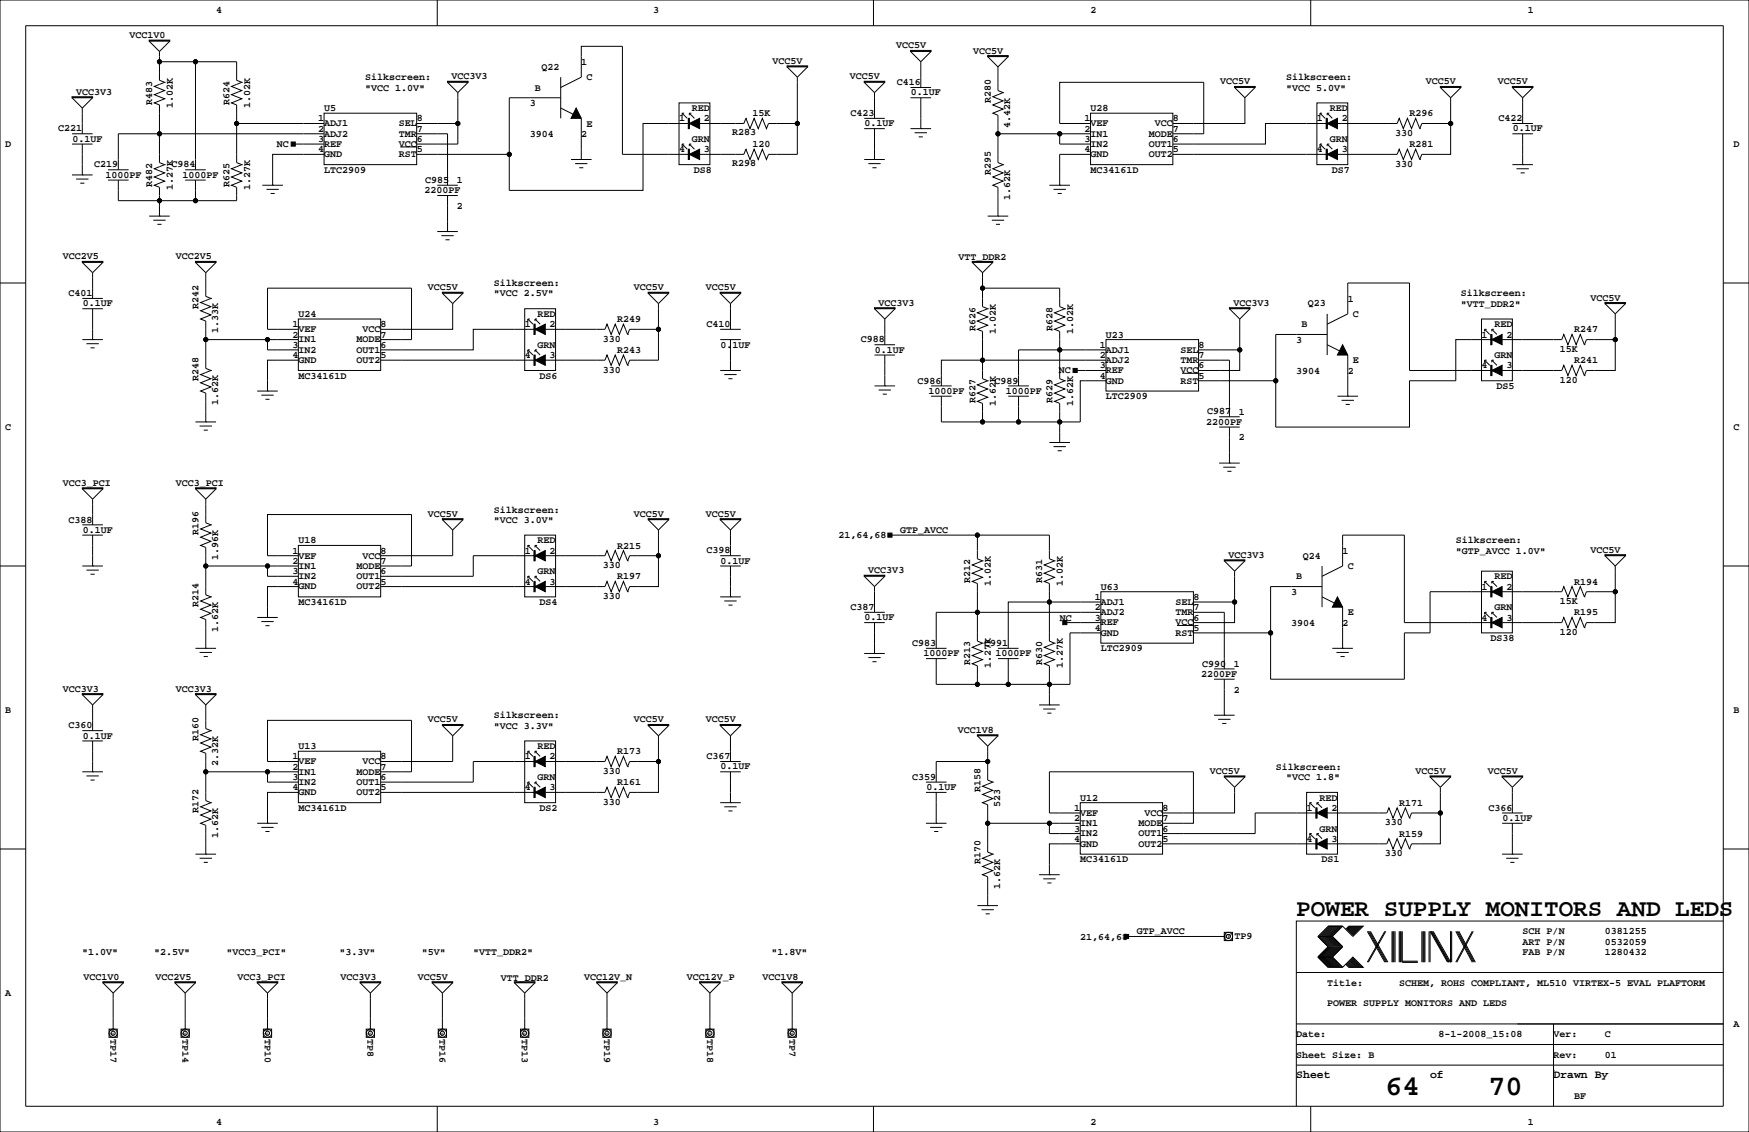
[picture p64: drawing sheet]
<svg xmlns="http://www.w3.org/2000/svg" width="432mm" height="279mm" viewBox="0 0 432 279" stroke-linecap="round" stroke-linejoin="round" font-family="sans-serif">
<defs><g id="words">
<g font-size="7.1">
<text x="342.1" y="270.3">64</text>
<text x="367.5" y="270.3">70</text>
</g>
<text font-size="6" x="320" y="226.1">POWER SUPPLY MONITORS AND LEDS</text>
<g font-size="2.8">
<text x="320" y="266.1">Sheet</text>
<text x="353.1" y="266.1">of</text>
<text x="383.5" y="266.1">Drawn By</text>
</g>
<g font-size="2.5">
<text x="53.3" y="3.3">4</text>
<text x="161.3" y="3.3">3</text>
<text x="269.2" y="3.3">2</text>
<text x="377.2" y="3.3">1</text>
<text x="32" y="9.4">VCC1V0</text>
<text x="221.2" y="11.9">VCC5V</text>
<text x="133.7" y="17.2">Q22</text>
<text x="143.5" y="16">1</text>
<text x="190.8" y="15.8">VCC5V</text>
<text x="240.3" y="13.2">VCC5V</text>
<text x="18.8" y="23.4">VCC3V3</text>
<text x="90.2" y="19.8">Silkscreen:</text>
<text x="90.2" y="22.4">&quot;VCC 1.0V&quot;</text>
<text x="111.5" y="19.6">VCC3V3</text>
<text x="132.1" y="22.4">B</text>
<text x="144.8" y="19.8">C</text>
<text x="209.8" y="19.6">VCC5V</text>
<text x="221.4" y="21">C416</text>
<text x="224.9" y="23.6">0.1UF</text>
<text x="301.2" y="20.8">VCC5V</text>
<text x="317.5" y="19.8">Silkscreen:</text>
<text x="317.5" y="22.4">&quot;VCC 5.0V&quot;</text>
<text x="352" y="20.8">VCC5V</text>
<text x="369.8" y="20.8">VCC5V</text>
<text x="37.6" y="25.8" transform="rotate(-90 37.6 25.8)">R483</text>
<text x="42.7" y="26.6" transform="rotate(-90 42.7 26.6)">1.02K</text>
<text x="56.6" y="25.8" transform="rotate(-90 56.6 25.8)">R624</text>
<text x="61.7" y="26.6" transform="rotate(-90 61.7 26.6)">1.02K</text>
<text x="78.5" y="30">1</text>
<text x="80" y="27.4">U5</text>
<text x="102.9" y="30">8</text>
<text x="130.8" y="26.2">3</text>
<text x="167.6" y="30">1</text>
<text x="170.8" y="27.4">RED</text>
<text x="173.8" y="30">2</text>
<text x="185.8" y="28.5">15K</text>
<text x="210" y="28.6">C423</text>
<text x="244.6" y="25.4" transform="rotate(-90 244.6 25.4)">R280</text>
<text x="267.8" y="30">1</text>
<text x="269.2" y="27.4">U28</text>
<text x="289.6" y="30">8</text>
<text x="325.1" y="30">1</text>
<text x="328.3" y="27.4">RED</text>
<text x="331.3" y="30">2</text>
<text x="348" y="28.7">R296</text>
<text x="370" y="29.9">C422</text>
<text x="14.4" y="32.4">C221</text>
<text x="17.9" y="35">0.1UF</text>
<text x="78.5" y="32.5">2</text>
<text x="78.5" y="35.1">3</text>
<text x="80" y="33.7">ADJ2</text>
<text x="80" y="31.2">ADJ1</text>
<text x="98.4" y="31.2">SEL</text>
<text x="98.4" y="33.7">TMR</text>
<text x="102.9" y="35.1">6</text>
<text x="102.9" y="32.5">7</text>
<text x="130.8" y="33.8">3904</text>
<text x="143.5" y="33.8">2</text>
<text x="144.8" y="31.2">E</text>
<text x="170.8" y="35.1">GRN</text>
<text x="180.8" y="33.4">R283</text>
<text x="213.5" y="31.2">0.1UF</text>
<text x="249.4" y="31.5" transform="rotate(-90 249.4 31.5)">4.42K</text>
<text x="267.8" y="35.1">3</text>
<text x="267.8" y="32.5">2</text>
<text x="269.2" y="33.7">IN1</text>
<text x="269.2" y="31.2">VEF</text>
<text x="283.6" y="33.7">MODE</text>
<text x="285.1" y="31.2">VCC</text>
<text x="289.6" y="32.5">7</text>
<text x="289.6" y="35.1">6</text>
<text x="328.3" y="35.1">GRN</text>
<text x="344.4" y="33.5">330</text>
<text x="373.5" y="32.4">0.1UF</text>
<text x="1.3" y="36.3">D</text>
<text x="23.3" y="41.3">C219</text>
<text x="42.3" y="41.3">C984</text>
<text x="68.4" y="36.3">NC</text>
<text x="78.5" y="37.6">4</text>
<text x="80" y="38.8">GND</text>
<text x="80" y="36.3">REF</text>
<text x="98.4" y="38.8">RST</text>
<text x="98.4" y="36.3">VCC</text>
<text x="102.9" y="37.6">5</text>
<text x="167.6" y="37.6">4</text>
<text x="173.8" y="37.6">3</text>
<text x="180.8" y="41">R298</text>
<text x="185.8" y="36.2">120</text>
<text x="267.8" y="37.6">4</text>
<text x="269.2" y="38.8">GND</text>
<text x="269.2" y="36.3">IN2</text>
<text x="283.6" y="36.3">OUT1</text>
<text x="283.6" y="38.8">OUT2</text>
<text x="289.6" y="37.6">5</text>
<text x="325.1" y="37.6">4</text>
<text x="331.3" y="37.6">3</text>
<text x="344.4" y="41.2">330</text>
<text x="348" y="36.3">R281</text>
<text x="428" y="36.3">D</text>
<text x="26" y="43.9">1000PF</text>
<text x="37.6" y="46.1" transform="rotate(-90 37.6 46.1)">R482</text>
<text x="42.7" y="46.9" transform="rotate(-90 42.7 46.9)">1.27K</text>
<text x="45.1" y="43.9">1000PF</text>
<text x="56.6" y="46.1" transform="rotate(-90 56.6 46.1)">R625</text>
<text x="61.7" y="46.9" transform="rotate(-90 61.7 46.9)">1.27K</text>
<text x="80" y="42.7">LTC2909</text>
<text x="104.8" y="47.7">2200PF</text>
<text x="105" y="45.1">C985</text>
<text x="112.8" y="45.2">1</text>
<text x="171.3" y="42.7">DS8</text>
<text x="244.6" y="43.2" transform="rotate(-90 244.6 43.2)">R295</text>
<text x="269.2" y="42.7">MC34161D</text>
<text x="328.8" y="42.7">DS7</text>
<text x="112.8" y="51.6">2</text>
<text x="249.4" y="49.3" transform="rotate(-90 249.4 49.3)">1.62K</text>
<text x="15.5" y="64">VCC2V5</text>
<text x="43.4" y="64">VCC2V5</text>
<text x="236.6" y="64.3">VTT_DDR2</text>
<text x="105.7" y="71.6">VCC5V</text>
<text x="121.9" y="70.6">Silkscreen:</text>
<text x="156.5" y="71.6">VCC5V</text>
<text x="174.2" y="71.6">VCC5V</text>
<text x="16.9" y="73.1">C401</text>
<text x="20.4" y="75.6">0.1UF</text>
<text x="49" y="76.2" transform="rotate(-90 49 76.2)">R242</text>
<text x="121.9" y="73.2">&quot;VCC 2.5V&quot;</text>
<text x="216.9" y="75.4">VCC3V3</text>
<text x="304.5" y="75.4">VCC3V3</text>
<text x="322.9" y="75.6">Q23</text>
<text x="332.7" y="74.4">1</text>
<text x="360.7" y="75.7">&quot;VTT_DDR2&quot;</text>
<text x="360.7" y="73.2">Silkscreen:</text>
<text x="392.7" y="74.2">VCC5V</text>
<text x="53.9" y="82.3" transform="rotate(-90 53.9 82.3)">1.33K</text>
<text x="72.2" y="80.8">1</text>
<text x="72.2" y="83.3">2</text>
<text x="73.7" y="78.2">U24</text>
<text x="73.7" y="82">VEF</text>
<text x="89.5" y="82">VCC</text>
<text x="94" y="80.8">8</text>
<text x="94" y="83.3">7</text>
<text x="129.5" y="80.8">1</text>
<text x="132.7" y="78.2">RED</text>
<text x="135.7" y="80.8">2</text>
<text x="152.4" y="79.5">R249</text>
<text x="174.4" y="80.7">C410</text>
<text x="240.8" y="81.7" transform="rotate(-90 240.8 81.7)">R626</text>
<text x="245.9" y="82.4" transform="rotate(-90 245.9 82.4)">1.02K</text>
<text x="259.8" y="81.7" transform="rotate(-90 259.8 81.7)">R628</text>
<text x="264.9" y="82.4" transform="rotate(-90 264.9 82.4)">1.02K</text>
<text x="273" y="83.3">U23</text>
<text x="321.3" y="80.8">B</text>
<text x="334" y="78.2">C</text>
<text x="365.8" y="83.3">1</text>
<text x="368.9" y="80.8">RED</text>
<text x="371.9" y="83.3">2</text>
<text x="388.6" y="82">R247</text>
<text x="72.2" y="85.9">3</text>
<text x="72.2" y="88.4">4</text>
<text x="73.7" y="89.6">GND</text>
<text x="73.7" y="84.5">IN1</text>
<text x="73.7" y="87.1">IN2</text>
<text x="88.1" y="84.5">MODE</text>
<text x="88.1" y="87.1">OUT1</text>
<text x="88.1" y="89.6">OUT2</text>
<text x="94" y="88.4">5</text>
<text x="94" y="85.9">6</text>
<text x="129.5" y="88.4">4</text>
<text x="132.7" y="85.9">GRN</text>
<text x="135.7" y="88.4">3</text>
<text x="148.8" y="84.3">330</text>
<text x="152.4" y="87.1">R243</text>
<text x="177.9" y="85.8">0.1UF</text>
<text x="212.5" y="84.5">C988</text>
<text x="216" y="87.1">0.1UF</text>
<text x="271.6" y="85.9">1</text>
<text x="271.6" y="88.4">2</text>
<text x="273" y="89.6">ADJ2</text>
<text x="273" y="87.1">ADJ1</text>
<text x="291.5" y="87.1">SEL</text>
<text x="291.5" y="89.6">TMR</text>
<text x="295.9" y="88.4">7</text>
<text x="295.9" y="85.9">8</text>
<text x="320" y="84.6">3</text>
<text x="334" y="89.7">E</text>
<text x="368.9" y="88.4">GRN</text>
<text x="385.1" y="86.9">15K</text>
<text x="388.6" y="89.7">R241</text>
<text x="49" y="94" transform="rotate(-90 49 94)">R248</text>
<text x="73.7" y="93.5">MC34161D</text>
<text x="133.2" y="93.5">DS6</text>
<text x="148.8" y="92">330</text>
<text x="226.5" y="94.7">C986</text>
<text x="245.5" y="94.7">C989</text>
<text x="261.4" y="92.1">NC</text>
<text x="271.6" y="90.9">3</text>
<text x="271.6" y="93.5">4</text>
<text x="273" y="94.7">GND</text>
<text x="273" y="92.1">REF</text>
<text x="291.5" y="94.7">RST</text>
<text x="291.5" y="92.1">VCC</text>
<text x="295.9" y="90.9">6</text>
<text x="295.9" y="93.5">5</text>
<text x="320" y="92.2">3904</text>
<text x="332.7" y="92.2">2</text>
<text x="365.8" y="90.9">4</text>
<text x="371.9" y="90.9">3</text>
<text x="385.1" y="94.5">120</text>
<text x="53.9" y="100.1" transform="rotate(-90 53.9 100.1)">1.62K</text>
<text x="229.2" y="97.2">1000PF</text>
<text x="240.8" y="99.5" transform="rotate(-90 240.8 99.5)">R627</text>
<text x="245.9" y="100.2" transform="rotate(-90 245.9 100.2)">1.62K</text>
<text x="248.3" y="97.2">1000PF</text>
<text x="259.8" y="99.5" transform="rotate(-90 259.8 99.5)">R629</text>
<text x="264.9" y="100.2" transform="rotate(-90 264.9 100.2)">1.62K</text>
<text x="273" y="98.6">LTC2909</text>
<text x="369.4" y="96">DS5</text>
<text x="1.3" y="106.2">C</text>
<text x="297.8" y="104.8">2200PF</text>
<text x="298" y="102.3">C987</text>
<text x="305.9" y="102.4">1</text>
<text x="428" y="106.2">C</text>
<text x="305.9" y="108.7">2</text>
<text x="15.5" y="119.9">VCC3_PCI</text>
<text x="43.4" y="119.9">VCC3_PCI</text>
<text x="16.9" y="129">C388</text>
<text x="20.4" y="131.5">0.1UF</text>
<text x="105.7" y="127.5">VCC5V</text>
<text x="121.9" y="129">&quot;VCC 3.0V&quot;</text>
<text x="121.9" y="126.5">Silkscreen:</text>
<text x="156.5" y="127.5">VCC5V</text>
<text x="174.2" y="127.5">VCC5V</text>
<text x="222.2" y="131.6">GTP_AVCC</text>
<text x="49" y="132.1" transform="rotate(-90 49 132.1)">R196</text>
<text x="72.2" y="136.7">1</text>
<text x="73.7" y="134.1">U18</text>
<text x="73.7" y="137.9">VEF</text>
<text x="89.5" y="137.9">VCC</text>
<text x="94" y="136.7">8</text>
<text x="129.5" y="136.7">1</text>
<text x="132.7" y="134.1">RED</text>
<text x="135.7" y="136.7">2</text>
<text x="152.4" y="135.4">R215</text>
<text x="174.4" y="136.6">C398</text>
<text x="207" y="132.8">21,64,68</text>
<text x="303.3" y="137.7">VCC3V3</text>
<text x="321.6" y="137.9">Q24</text>
<text x="331.5" y="136.7">1</text>
<text x="359.4" y="134.1">Silkscreen:</text>
<text x="359.4" y="136.7">&quot;GTP_AVCC 1.0V&quot;</text>
<text x="392.7" y="136.4">VCC5V</text>
<text x="53.9" y="138.2" transform="rotate(-90 53.9 138.2)">1.96K</text>
<text x="72.2" y="141.7">3</text>
<text x="72.2" y="139.2">2</text>
<text x="73.7" y="140.4">IN1</text>
<text x="73.7" y="142.9">IN2</text>
<text x="88.1" y="140.4">MODE</text>
<text x="88.1" y="142.9">OUT1</text>
<text x="94" y="139.2">7</text>
<text x="94" y="141.7">6</text>
<text x="132.7" y="141.7">GRN</text>
<text x="148.8" y="140.2">330</text>
<text x="152.4" y="143">R197</text>
<text x="177.9" y="139.1">0.1UF</text>
<text x="214.4" y="141.5">VCC3V3</text>
<text x="239.5" y="143.9" transform="rotate(-90 239.5 143.9)">R212</text>
<text x="257.3" y="143.9" transform="rotate(-90 257.3 143.9)">R631</text>
<text x="320" y="143">B</text>
<text x="332.7" y="140.5">C</text>
<text x="368.9" y="143">RED</text>
<text x="49" y="149.9" transform="rotate(-90 49 149.9)">R214</text>
<text x="72.2" y="144.3">4</text>
<text x="73.7" y="149.4">MC34161D</text>
<text x="73.7" y="145.5">GND</text>
<text x="88.1" y="145.5">OUT2</text>
<text x="94" y="144.3">5</text>
<text x="129.5" y="144.3">4</text>
<text x="133.2" y="149.4">DS4</text>
<text x="135.7" y="144.3">3</text>
<text x="148.8" y="147.8">330</text>
<text x="244.6" y="144.7" transform="rotate(-90 244.6 144.7)">1.02K</text>
<text x="262.4" y="144.7" transform="rotate(-90 262.4 144.7)">1.02K</text>
<text x="270.3" y="148.1">1</text>
<text x="271.8" y="149.3">ADJ1</text>
<text x="271.8" y="145.5">U63</text>
<text x="290.2" y="149.3">SEL</text>
<text x="294.6" y="148.1">8</text>
<text x="318.8" y="146.8">3</text>
<text x="365.8" y="145.5">1</text>
<text x="371.9" y="145.5">2</text>
<text x="385.1" y="149.1">15K</text>
<text x="388.6" y="144.3">R194</text>
<text x="53.9" y="156" transform="rotate(-90 53.9 156)">1.62K</text>
<text x="210" y="150.6">C387</text>
<text x="213.5" y="153.1">0.1UF</text>
<text x="261.6" y="153.2">NC</text>
<text x="270.3" y="155.7">4</text>
<text x="270.3" y="150.6">2</text>
<text x="270.3" y="153.2">3</text>
<text x="271.8" y="151.8">ADJ2</text>
<text x="271.8" y="154.4">REF</text>
<text x="290.2" y="154.4">VCC</text>
<text x="290.2" y="151.8">TMR</text>
<text x="294.6" y="155.7">5</text>
<text x="294.6" y="153.2">6</text>
<text x="294.6" y="150.6">7</text>
<text x="318.8" y="154.4">3904</text>
<text x="331.5" y="154.4">2</text>
<text x="332.7" y="151.9">E</text>
<text x="365.8" y="153.2">4</text>
<text x="368.9" y="150.6">GRN</text>
<text x="371.9" y="153.2">3</text>
<text x="388.6" y="151.9">R195</text>
<text x="225.2" y="159.4">C983</text>
<text x="228" y="162">1000PF</text>
<text x="243" y="159.4">C991</text>
<text x="245.7" y="162">1000PF</text>
<text x="271.8" y="160.8">LTC2909</text>
<text x="271.8" y="156.9">GND</text>
<text x="290.2" y="156.9">RST</text>
<text x="368" y="158.2">DS38</text>
<text x="385.1" y="156.7">120</text>
<text x="239.5" y="164.3" transform="rotate(-90 239.5 164.3)">R213</text>
<text x="244.6" y="165" transform="rotate(-90 244.6 165)">1.27K</text>
<text x="257.3" y="164.3" transform="rotate(-90 257.3 164.3)">R630</text>
<text x="262.4" y="165" transform="rotate(-90 262.4 165)">1.27K</text>
<text x="296.5" y="167.1">2200PF</text>
<text x="296.8" y="164.5">C990</text>
<text x="304.6" y="164.6">1</text>
<text x="15.5" y="170.7">VCC3V3</text>
<text x="43.4" y="170.7">VCC3V3</text>
<text x="304.6" y="170.9">2</text>
<text x="1.3" y="176">B</text>
<text x="16.9" y="179.8">C360</text>
<text x="105.7" y="178.3">VCC5V</text>
<text x="121.9" y="179.8">&quot;VCC 3.3V&quot;</text>
<text x="121.9" y="177.3">Silkscreen:</text>
<text x="156.5" y="178.3">VCC5V</text>
<text x="174.2" y="178.3">VCC5V</text>
<text x="428" y="176">B</text>
<text x="20.4" y="182.3">0.1UF</text>
<text x="49" y="182.9" transform="rotate(-90 49 182.9)">R160</text>
<text x="73.7" y="184.9">U13</text>
<text x="132.7" y="184.9">RED</text>
<text x="236.5" y="180.9">VCC1V8</text>
<text x="53.9" y="189" transform="rotate(-90 53.9 189)">2.32K</text>
<text x="72.2" y="187.5">1</text>
<text x="72.2" y="190">2</text>
<text x="73.7" y="191.2">IN1</text>
<text x="73.7" y="188.7">VEF</text>
<text x="88.1" y="191.2">MODE</text>
<text x="89.5" y="188.7">VCC</text>
<text x="94" y="187.5">8</text>
<text x="94" y="190">7</text>
<text x="129.5" y="187.5">1</text>
<text x="135.7" y="187.5">2</text>
<text x="148.8" y="191">330</text>
<text x="152.4" y="186.2">R173</text>
<text x="174.4" y="187.4">C367</text>
<text x="177.9" y="189.9">0.1UF</text>
<text x="298.7" y="191">VCC5V</text>
<text x="315" y="190">Silkscreen:</text>
<text x="349.5" y="191">VCC5V</text>
<text x="367.3" y="191">VCC5V</text>
<text x="72.2" y="192.5">3</text>
<text x="72.2" y="195.1">4</text>
<text x="73.7" y="196.3">GND</text>
<text x="73.7" y="193.7">IN2</text>
<text x="88.1" y="193.7">OUT1</text>
<text x="88.1" y="196.3">OUT2</text>
<text x="94" y="195.1">5</text>
<text x="94" y="192.5">6</text>
<text x="129.5" y="195.1">4</text>
<text x="132.7" y="192.5">GRN</text>
<text x="135.7" y="195.1">3</text>
<text x="152.4" y="193.8">R161</text>
<text x="225.2" y="192.5">C359</text>
<text x="228.7" y="195">0.1UF</text>
<text x="242.1" y="195.6" transform="rotate(-90 242.1 195.6)">R158</text>
<text x="266.7" y="197.6">U12</text>
<text x="317.5" y="192.5">&quot;VCC 1.8&quot;</text>
<text x="325.8" y="197.6">RED</text>
<text x="49" y="200.7" transform="rotate(-90 49 200.7)">R172</text>
<text x="73.7" y="200.2">MC34161D</text>
<text x="133.2" y="200.2">DS2</text>
<text x="148.8" y="198.6">330</text>
<text x="246.9" y="199.1" transform="rotate(-90 246.9 199.1)">523</text>
<text x="265.2" y="200.2">1</text>
<text x="265.2" y="202.7">2</text>
<text x="266.7" y="203.9">IN1</text>
<text x="266.7" y="201.4">VEF</text>
<text x="281.1" y="203.9">MODE</text>
<text x="282.6" y="201.4">VCC</text>
<text x="287" y="200.2">8</text>
<text x="287" y="202.7">7</text>
<text x="322.6" y="200.2">1</text>
<text x="328.7" y="200.2">2</text>
<text x="341.9" y="203.7">330</text>
<text x="345.4" y="198.9">R171</text>
<text x="367.5" y="200.1">C366</text>
<text x="370.9" y="202.6">0.1UF</text>
<text x="53.9" y="206.8" transform="rotate(-90 53.9 206.8)">1.62K</text>
<text x="265.2" y="205.2">3</text>
<text x="265.2" y="207.8">4</text>
<text x="266.7" y="209">GND</text>
<text x="266.7" y="206.4">IN2</text>
<text x="281.1" y="206.4">OUT1</text>
<text x="281.1" y="209">OUT2</text>
<text x="287" y="207.8">5</text>
<text x="287" y="205.2">6</text>
<text x="322.6" y="207.8">4</text>
<text x="325.8" y="205.2">GRN</text>
<text x="328.7" y="207.8">3</text>
<text x="345.4" y="206.5">R159</text>
<text x="242.1" y="213.4" transform="rotate(-90 242.1 213.4)">R170</text>
<text x="266.7" y="212.9">MC34161D</text>
<text x="326.3" y="212.9">DS1</text>
<text x="341.9" y="211.3">330</text>
<text x="246.9" y="219.5" transform="rotate(-90 246.9 219.5)">1.62K</text>
<text x="266.7" y="231.9">21,64,68</text>
<text x="280.7" y="230.6">GTP_AVCC</text>
<text x="304.8" y="231.8">TP9</text>
<text x="375.9" y="230.6">SCH P/N</text>
<text x="375.9" y="233.2">ART P/N</text>
<text x="396.2" y="230.6">0381255</text>
<text x="396.2" y="233.2">0532059</text>
<text x="20.3" y="235.7">&quot;1.0V&quot;</text>
<text x="38.1" y="235.7">&quot;2.5V&quot;</text>
<text x="55.9" y="235.7">&quot;VCC3_PCI&quot;</text>
<text x="83.8" y="235.7">&quot;3.3V&quot;</text>
<text x="104.1" y="235.7">&quot;5V&quot;</text>
<text x="116.8" y="235.7">&quot;VTT_DDR2&quot;</text>
<text x="190.5" y="235.7">&quot;1.8V&quot;</text>
<text x="375.9" y="235.7">FAB P/N</text>
<text x="396.2" y="235.7">1280432</text>
<text x="1.3" y="245.9">A</text>
<text x="20.6" y="241.8">VCC1V0</text>
<text x="38.4" y="241.8">VCC2V5</text>
<text x="58.7" y="241.8">VCC3_PCI</text>
<text x="84.1" y="241.8">VCC3V3</text>
<text x="103.1" y="241.8">VCC5V</text>
<text x="123.6" y="242.1">VTT_DDR2</text>
<text x="144.2" y="241.8">VCC12V_N</text>
<text x="169.6" y="241.8">VCC12V_P</text>
<text x="188.2" y="241.8">VCC1V8</text>
<text x="327.7" y="243.3">Title:</text>
<text x="345.4" y="243.3">SCHEM, ROHS COMPLIANT, ML510 VIRTEX-5 EVAL PLAFTORM</text>
<text x="327.7" y="248.4">POWER SUPPLY MONITORS AND LEDS</text>
<text x="27.2" y="256.5" transform="rotate(90 27.2 256.5)">TP17</text>
<text x="45" y="256.5" transform="rotate(90 45 256.5)">TP14</text>
<text x="65.3" y="256.5" transform="rotate(90 65.3 256.5)">TP10</text>
<text x="90.7" y="256.5" transform="rotate(90 90.7 256.5)">TP8</text>
<text x="108.5" y="256.5" transform="rotate(90 108.5 256.5)">TP16</text>
<text x="128.8" y="256.5" transform="rotate(90 128.8 256.5)">TP13</text>
<text x="149.2" y="256.5" transform="rotate(90 149.2 256.5)">TP19</text>
<text x="174.6" y="256.5" transform="rotate(90 174.6 256.5)">TP18</text>
<text x="194.9" y="256.5" transform="rotate(90 194.9 256.5)">TP7</text>
<text x="320" y="256">Date:</text>
<text x="355.2" y="256">8-1-2008_15:08</text>
<text x="383.5" y="256">Ver:</text>
<text x="396.2" y="256">C</text>
<text x="428" y="253.5">A</text>
<text x="320" y="261.1">Sheet Size: B</text>
<text x="383.5" y="261.1">Rev:</text>
<text x="396.2" y="261.1">01</text>
<text x="388.6" y="271.3">BF</text>
<text x="53.3" y="277.6">4</text>
<text x="161.3" y="277.6">3</text>
<text x="269.2" y="277.6">2</text>
<text x="377.2" y="277.6">1</text>
</g>
<g font-size="1.4">
<text x="302.3" y="231.5">TP</text>
<text x="27.2" y="254" transform="rotate(90 27.2 254)">TP</text>
<text x="45" y="254" transform="rotate(90 45 254)">TP</text>
<text x="65.3" y="254" transform="rotate(90 65.3 254)">TP</text>
<text x="90.7" y="254" transform="rotate(90 90.7 254)">TP</text>
<text x="108.5" y="254" transform="rotate(90 108.5 254)">TP</text>
<text x="128.8" y="254" transform="rotate(90 128.8 254)">TP</text>
<text x="149.1" y="254" transform="rotate(90 149.1 254)">TP</text>
<text x="174.5" y="254" transform="rotate(90 174.5 254)">TP</text>
<text x="194.9" y="254" transform="rotate(90 194.9 254)">TP</text>
</g>
</g></defs>
<g fill="none" stroke="#000" stroke-width=".25">
<path d="M0 0h431.8v279.4h-431.8zM6.3 6.3h419.1v266.7h-419zM36.8 10.2l2.6 2.5M36.8 9.9h5.1v.3h-5.1zM39.4 12.7v2.5M41.9 10.2l-2.5 2.5M48.3 15.2h-8.9v4.6l1.2 .5M48.3 15.2h10.1v4.6l1.3 .5M48.3 15.2v26.7M107.9 0v6.3M138.4 19v10.2M194.3 16.3h5.1v.2h-5.1z"/>
<path d="M194.3 16.5l2.5 2.6M196.8 19v19.1h-7.1l-.5 1.3-1-2.6-1 2.6-1-2.6-1 2.6-1.1-2.6M199.4 16.5l-2.5 2.5M215.6 0v6.3M224.8 12.4h5.1v.3h-5.1zM224.8 12.7l2.5 2.5M227.3 15.2v6.4M229.9 12.7l-2.6 2.5M243.8 13.7h5.1v.3h-5.1zM243.8 14l2.6 2.5M246.4 16.5v5.9l1.3 .5M248.9 14l-2.5 2.5"/>
<path d="M323.6 0v6.3M17.8 23.9h5.1v.2h-5.1zM17.8 33h5.1M17.8 24.1l2.5 2.6M17.8 35.6h5.1M20.3 26.7v6.3M20.3 35.6v7.6M22.9 24.1l-2.6 2.6M40.6 20.3h.1M40.6 20.3l-2.5 1 2.5 1.1-2.5 1 2.5 1-2.5 1 1.3 .5v14.2l1.2 .5M59.7 20.3h.1M59.7 20.3l-2.5 1 2.5 1.1-2.5 1 2.5 1-2.5 1 1.2 .5v4.6"/>
<path d="M72.4 35.6h7.6M80 30.5h-21.6v9.6l1.3 .5M80 38.1h-12.7v7.6M80 33h-50.8v8.9M80 27.9h22.9v12.7h-22.9zM98.8 36.3h4.2M102.9 30.5h10.1M102.9 38.1h22.8M102.9 33h7.6v12.7M110.5 20.1h5.1v.2h-5.1zM110.5 20.3l2.5 2.6M113 22.9v12.7h-10.1"/>
<path d="M115.6 20.3l-2.6 2.6M138.4 24.1h-12.7v22.9h33v-16.5h11.5M138.4 21.6l5.1-2.6v-7.6h10.2v26.7h16.5M138.4 26.7l5.1 2.5v10.2M141 39.4h5.1M143.5 39.4h.1M167.6 25.4h7.7v15.2h-7.7zM168.4 35.6l1.3 1.2M168.4 35.6h.5M168.4 27.9v.5M168.4 35.6v.5M168.4 27.9h.5"/>
<path d="M168.4 27.9l1.3 1.3M170.2 27.9v.5M170.2 35.6v.5M170.2 35.6l1.2 1.2M170.2 35.6h.5M170.2 27.9h.5M170.2 27.9l1.2 1.3M184.1 29.2l-.5 1.3h-10.9M184.1 36.8l-.5 1.3h-10.9M184.1 29.2h.1M184.1 29.2l1.1 2.6 1-2.6 1 2.6 1-2.6 1 2.6 .5-1.3h7.1M184.1 36.8h.1"/>
<path d="M213.4 20.1h5v.2h-5zM213.4 29.2h5M213.4 20.3l2.5 2.6M213.4 39.4h5M213.4 31.8h5M215.9 39.4h.1M215.9 22.9v6.3M215.9 31.8v7.6M218.4 20.3l-2.5 2.6M224.8 24.1h5.1M224.8 31.8h5.1M224.8 21.6h5.1"/>
<path d="M225.8 32.8h3.1M226.8 33.8h1M227.3 31.8h.1M227.3 24.1v7.6M247.6 22.9h.1M247.6 22.9l-2.5 1 2.6 1-2.6 1 2.6 1-2.6 1 1.3 .5v4.6M261.6 33v2.6h7.6M261.6 33h7.6M261.6 33h-15.2v7.1l1.3 .5M269.2 30.5h-7.6v-10.2h35.6v12.7h-7.6M269.2 38.1h-7.6v7.6M269.2 27.9h20.4v12.7h-20.4z"/>
<path d="M289.6 38.1h38.1M304.8 21.3h5.1v.3h-5.1zM304.8 21.6l2.5 2.5M307.3 24.1v6.4h-17.7M309.9 21.6l-2.6 2.5M325.1 25.4h7.6v15.2h-7.6zM325.9 35.6h.5M325.9 27.9h.5M325.9 35.6l1.3 1.2M325.9 27.9v.5M325.9 35.6v.5M325.9 27.9l1.3 1.3"/>
<path d="M327.7 35.6h.5M327.7 27.9h.5M327.7 27.9v.5M327.7 35.6v.5M327.7 35.6l1.2 1.2M327.7 27.9l1.2 1.3M327.7 30.5h-15.3v5.1h-22.8M330.2 30.5h14.7l.5-1.3 1.1 2.6 1-2.6 1 2.6 1-2.6 1 2.6M330.2 38.1h14.7l.5-1.3 1.1 2.6 1-2.6 1 2.6 1-2.6 1 2.6M350.5 31.8h.1M350.5 39.4h.1M355.6 21.3h5.1v.3h-5.1z"/>
<path d="M355.6 21.6l2.5 2.5M358.1 30.5h-7.1l-.5 1.3M358.1 24.1v14h-7.1l-.5 1.3M360.7 21.6l-2.6 2.5M373.4 21.6l2.5 2.5M373.4 21.3h5.1v.3h-5.1zM373.4 30.5h5.1M373.4 33h5.1M375.9 24.1v6.4M375.9 33v7.6M378.5 21.6l-2.6 2.5M17.8 43.2h5.1"/>
<path d="M18.8 44.2h3M19.8 45.2h1M20.3 43.2h.1M26.7 41.9h5M26.7 44.4h5M36.8 53.3h5.1M37.8 54.4h3.1M38.9 55.4h1M39.4 53.3h.1M40.6 40.6h.1M40.6 40.6l-2.5 1.1 2.5 1-2.5 1 2.5 1-2.5 1 1.3 .5v7.1M45.7 44.4h5.1"/>
<path d="M45.7 41.9h5.1M48.3 44.5v5M59.7 40.6h.1M59.7 40.6l-2.5 1.1 2.5 1-2.5 1 2.5 1-2.5 1 1.2 .5v3.3h-29.2v-5M64.8 45.7h5.1M65.8 46.7h3M66.8 47.8h1M67.3 45.7h.1M107.9 48.3h5.1M107.9 45.7h5.1M107.9 57.2h5.1M109 58.2h3"/>
<path d="M110 59.2h1M110.5 57.2h.1M110.5 48.3v8.8M142 40.4h3M143 41.4h1M214.4 40.4h3M215.4 41.4h1M243.8 53.3h5.1M244.9 54.4h3M245.9 55.4h1M246.4 53.3h.1M247.6 40.6h.1"/>
<path d="M247.6 40.6l-2.5 1.1 2.6 1-2.6 1 2.6 1-2.6 1 1.3 .5v7.1M259.1 45.7h5.1M260.1 46.7h3M261.1 47.8h1M261.6 45.7h.1M373.4 40.6h5.1M374.4 41.7h3M375.4 42.7h1M375.9 40.6h.1M0 69.8h6.3M20.3 64.5h5.1v.3h-5.1zM20.3 73.7h5.1"/>
<path d="M20.3 76.2h5.1M20.3 64.8l2.6 2.5M22.9 67.3v6.4M22.9 76.2v7.6M25.4 64.8l-2.5 2.5M48.3 64.8l2.5 2.5M48.3 64.5h5v.3h-5zM50.8 67.3v5.9l1.3 .5M52.1 73.7h.1M52.1 73.7l-2.6 1 2.6 1-2.6 1 2.6 1-2.6 1 1.3 .5v11.7l1.3 .5M53.3 64.8l-2.5 2.5M73.7 78.7h20.3v12.7h-20.3z"/>
<path d="M109.2 72.4l2.6 2.5M109.2 72.1h5.1v.3h-5.1zM111.8 74.9v6.4h-17.8M114.3 72.4l-2.5 2.5M129.5 76.2h7.7v15.2h-7.7zM130.3 78.7v.5M130.3 78.7h.5M130.3 78.7l1.3 1.3M132.1 78.7v.5M132.1 78.7h.5M132.1 78.7l1.2 1.3M160 72.4l2.6 2.5"/>
<path d="M160 72.1h5.1v.3h-5.1zM162.6 74.9v6.4h-7.2l-.5 1.3M165.1 72.4l-2.5 2.5M177.8 72.1h5.1v.3h-5.1zM177.8 72.4l2.5 2.5M180.3 74.9v6.4M182.9 72.4l-2.6 2.5M215.9 75.9h5.1v.3h-5.1zM215.9 76.2l2.5 2.5M218.4 78.7v6.4M221 76.2l-2.6 2.5M240 64.8l2.6 2.5"/>
<path d="M240 64.5h5.1v.3h-5.1zM242.6 71.1h19v4.6l1.3 .5M242.6 67.3v8.4l1.2 .5M243.8 76.2h.1M243.8 76.2l-2.5 1 2.5 1-2.5 1 2.5 1.1-2.5 1 1.3 .5v11.7l1.2 .5M245.1 64.8l-2.5 2.5M262.9 76.2h.1M262.9 76.2l-2.6 1 2.6 1-2.6 1 2.6 1.1-2.6 1 1.3 .5v11.7l1.3 .5M303.5 75.9h5.1v.3h-5.1zM303.5 76.2l2.6 2.5M306.1 78.7v7.7M308.6 76.2l-2.5 2.5"/>
<path d="M327.7 77.5v10.1M365.8 78.7h7.6v15.3h-7.6zM396.2 74.7h5.1v.2h-5.1zM396.2 74.9l2.6 2.6M398.8 77.5v6.3h-7.1l-.5 1.3M401.3 74.9l-2.5 2.6M425.4 69.8h6.4M20.3 83.8h5.1M21.3 84.8h3.1M22.4 85.9h1M22.9 83.8h.1M50.8 83.8h15.2"/>
<path d="M52.1 91.4h.1M52.1 91.4l-2.6 1.1 2.6 1-2.6 1 2.6 1-2.6 1 1.3 .5v7.1M63.5 96.5h5.1M64.5 97.5h3.1M65.5 98.6h1M66 96.5h.1M73.7 83.8h-7.7v2.6h7.7M73.7 88.9h-7.7v7.6M73.7 81.3h-7.7v-10.2h35.6v12.7h-7.6M94 88.9h38.1M130.3 86.4h.5M130.3 86.4v.5"/>
<path d="M130.3 86.4l1.3 1.2M132.1 86.4h.5M132.1 86.4v.5M132.1 86.4l1.2 1.2M132.1 81.3h-15.3v5.1h-22.8M134.6 88.9h14.8l.5-1.3 1 2.6 1-2.6 1 2.6 1-2.6 1 2.6M134.6 81.3h14.8l.5-1.3 1 2.6 1-2.6 1 2.6 1-2.6 1 2.5M154.9 90.2h.1M154.9 82.5h.1M162.6 81.3v7.6h-7.2l-.5 1.3M177.8 81.3h5.1M177.8 91.4h5.1"/>
<path d="M177.8 83.8h5.1M178.8 92.5h3.1M179.8 93.5h1M180.3 91.4h.1M180.3 83.8v7.6M215.9 85.1h5.1M215.9 95.2h5.1M215.9 87.6h5.1M216.9 96.3h3.1M217.9 97.3h1M218.4 95.2h.1M218.4 87.6v7.6"/>
<path d="M229.9 95.2h5M229.9 97.8h5M232.4 97.8v6.3h19.1v-6.3M243.8 94h.1M243.8 94l-2.5 1 2.5 1-2.5 1 2.5 1-2.5 1.1 1.3 .5v4.5M248.9 95.2h5.1M248.9 97.8h5.1M262.9 94l-2.6 1 2.6 1-2.6 1 2.6 1-2.6 1.1 1.3 .5v9.6M262.9 94h.1M265.4 91.4h7.6M273 94h-6.3v10.1h-15.2M273 88.9h-40.6v6.3"/>
<path d="M273 86.4h-21.5v8.8M273 83.8h22.9v12.7h-22.9zM291.8 92.1h4.3M295.9 88.9h7.6v14M295.9 86.4h10.2M295.9 94h19.1M306.1 86.4v5h-10.2M327.7 80l5-2.5v-7.7l15.3 .1v21.5h20.3M327.7 85.1l5 2.5v10.2M327.7 82.5l-12.7 .1v22.8h33v-11.4h11.4v-10.2h8.9M330.2 97.8h5.1M331.2 98.8h3.1"/>
<path d="M332.2 99.8h1M332.7 97.8h.1M366.5 81.3v.5M366.5 88.9v.5M366.5 88.9h.5M366.5 81.3h.5M366.5 88.9l1.3 1.3M366.5 81.3l1.3 1.3M368.3 81.3v.5M368.3 88.9v.5M368.3 88.9h.5M368.3 81.3h.5"/>
<path d="M368.3 88.9l1.3 1.3M368.3 81.3l1.3 1.3M370.8 83.8h14.8l.5-1.3 1 2.6 1-2.6 1 2.6 1-2.6 1.1 2.6M370.8 91.4h14.8l.5-1.2 1 2.5 1-2.5 1 2.5 1-2.5 1.1 2.5M391.2 85.1h.1M391.2 92.7h.1M398.8 83.8v7.6h-7.1l-.5 1.3M48.3 104.1h5M49.3 105.2h3M50.3 106.2h1M50.8 104.1h.1M259.1 109.2h5.1"/>
<path d="M260.1 110.2h3M261.1 111.3h1M261.6 109.2h.1M301 105.4h5.1M301 114.3h5.1M301 102.9h5.1M302 115.3h3.1M303 116.3h1M303.5 114.3h.1M303.5 105.4v8.9M0 139.7h6.3M20.3 120.4h5.1v.3h-5.1z"/>
<path d="M20.3 129.5h5.1M20.3 132.1h5.1M20.3 139.7h5.1M20.3 120.7l2.6 2.5M22.9 139.7h.1M22.9 123.2v6.3M22.9 132.1v7.6M25.4 120.7l-2.5 2.5M48.3 120.7l2.5 2.5M48.3 120.4h5v.3h-5zM50.8 123.2v5.8l1.3 .5M50.8 139.7h22.9"/>
<path d="M52.1 129.5h.1M52.1 129.5l-2.6 1.1 2.6 1-2.6 1 2.6 1-2.6 1 1.3 .5v11.7l1.3 .5M53.3 120.7l-2.5 2.5M66 139.7v2.5h7.7M73.7 137.2h-7.7v-10.2h35.6v12.7h-7.6M73.7 134.6h20.3v12.7h-20.3zM109.2 128.3l2.6 2.5M109.2 128h5.1v.3h-5.1zM111.8 130.8v6.4h-17.8M114.3 128.3l-2.5 2.5M129.5 132.1h7.7v15.2h-7.7zM130.3 134.6v.5"/>
<path d="M130.3 134.6h.5M130.3 134.6l1.3 1.3M132.1 134.6v.5M132.1 134.6h.5M132.1 134.6l1.2 1.3M132.1 137.2h-15.3v5h-22.8M134.6 137.2h14.8l.5-1.3 1 2.5 1-2.5 1 2.5 1-2.5 1 2.5M154.9 138.4h.1M160 128.3l2.6 2.5M160 128h5.1v.3h-5.1zM162.6 130.8v14h-7.2l-.5 1.2M162.6 137.2h-7.2l-.5 1.2"/>
<path d="M165.1 128.3l-2.5 2.5M177.8 128h5.1v.3h-5.1zM177.8 137.2h5.1M177.8 128.3l2.5 2.5M177.8 139.7h5.1M180.3 130.8v6.4M180.3 139.7v7.6M182.9 128.3l-2.6 2.5M219.7 132.1h39.4v5.8l1.3 .5M241.3 132.1v5.8l1.3 .5M242.6 138.4h.1M242.6 138.4l-2.6 1 2.6 1.1-2.6 1 2.6 1-2.6 1 1.3 .5v14.2l1.3 .5"/>
<path d="M260.3 138.4h.1M260.3 138.4l-2.5 1 2.6 1.1-2.6 1 2.6 1-2.6 1 1.3 .5v14.2l1.3 .5M302.3 138.2h5v.2h-5zM302.3 138.4l2.5 2.6M307.3 138.4l-2.5 2.6M326.4 139.7v10.2M396.2 136.9h5.1v.3h-5.1zM396.2 137.2l2.6 2.5M398.8 139.7v14h-7.1l-.5 1.2M401.3 137.2l-2.5 2.5M425.4 139.7h6.4M21.3 140.7h3.1"/>
<path d="M22.4 141.7h1M52.1 147.3h.1M52.1 147.3l-2.6 1 2.6 1.1-2.6 1 2.6 1-2.6 1 1.3 .5v7.1M63.5 152.4h5.1M64.5 153.4h3.1M65.5 154.4h1M66 152.4h.1M73.7 144.8h-7.7v7.6M94 144.8h38.1M130.3 142.2h.5M130.3 142.2v.5M130.3 142.2l1.3 1.3"/>
<path d="M132.1 142.2h.5M132.1 142.2v.5M132.1 142.2l1.2 1.3M134.6 144.8h14.8l.5-1.3 1 2.5 1-2.5 1 2.5 1-2.5 1 2.5M154.9 146h.1M177.8 147.3h5.1M178.8 148.3h3.1M179.8 149.4h1M180.3 147.3h.1M213.4 142h5v.2h-5zM213.4 151.1h5M213.4 142.2l2.5 2.6"/>
<path d="M213.4 153.7h5M215.9 144.8v6.3M215.9 153.7v7.6M218.4 142.2l-2.5 2.6M242.6 158.8h.1M242.6 158.8l-2.6 1 2.6 1-2.6 1 2.6 1-2.6 1 1.3 .5v4.6M260.3 158.8h.1M260.3 158.8l-2.5 1 2.6 1-2.6 1 2.6 1-2.6 1 1.3 .5v9.7M262.9 153.7h8.9M271.8 148.6h-22.9v11.4M271.8 151.1h-40.7v8.9M271.8 156.2h-7.6v12.7h-33.1v-6.3"/>
<path d="M271.8 146h22.8v12.8h-22.8zM290.6 154.4h4.2M294.6 151.1h7.7v14M294.6 156.2h19.1M304.8 148.6v5.1h-10.2M304.8 141v7.6h-10.2M326.4 144.8h-12.7v22.8h33v-11.4h6.4v-10.2h15.2M326.4 142.2l5.1-2.5v-7.6h15.2v21.6h21.6M326.4 147.3l5.1 2.6v10.1M365.8 141h7.6v15.2h-7.6zM366.5 151.1h.5M366.5 151.1l1.3 1.3"/>
<path d="M366.5 143.5v.5M366.5 151.1v.5M366.5 143.5h.5M366.5 143.5l1.3 1.3M368.3 151.1h.5M368.3 143.5v.5M368.3 151.1v.5M368.3 151.1l1.3 1.3M368.3 143.5h.5M368.3 143.5l1.3 1.3M370.8 146h14.8l.5-1.2 1 2.5 1-2.5 1 2.5 1-2.5 1.1 2.5M370.8 153.7h14.8l.5-1.3 1 2.5 1-2.5 1 2.5 1-2.5 1.1 2.5"/>
<path d="M391.2 147.3h.1M391.2 154.9h.1M398.8 146h-7.1l-.5 1.3M20.3 171.2h5.1v.2h-5.1zM20.3 171.5l2.6 2.5M22.9 174v6.3M25.4 171.4l-2.5 2.6M48.3 160h5M48.3 171.5l2.5 2.5M48.3 171.2h5v.2h-5zM49.3 161h3M50.3 162.1h1"/>
<path d="M50.8 160h.1M50.8 174v5.8l1.3 .5M53.3 171.4l-2.5 2.6M109.2 179.1l2.6 2.5M109.2 178.8h5.1v.3h-5.1zM114.3 179.1l-2.5 2.5M160 179.1l2.6 2.5M160 178.8h5.1v.3h-5.1zM165.1 179.1l-2.5 2.5M177.8 178.8h5.1v.3h-5.1zM177.8 179.1l2.5 2.5M182.9 179.1l-2.6 2.5"/>
<path d="M213.4 161.3h5M214.4 162.3h3M215.4 163.3h1M215.9 161.3h.1M228.6 160h5.1M228.6 162.6h5.1M246.4 162.6h5.1M246.4 160h5.1M248.9 162.6v6.3M256.5 174h5.1M257.6 175h3M258.6 176h1"/>
<path d="M259.1 174h.1M299.7 176.5h5.1M299.7 165.1h5.1M299.7 167.6h5.1M300.7 177.5h3.1M301.8 178.6h1M302.3 176.5h.1M302.3 167.6v8.9M328.9 160h5.1M329.9 161h3.1M331 162.1h1M331.5 160h.1"/>
<path d="M20.3 180.3h5.1M20.3 190.5h5.1M20.3 182.9h5.1M21.3 191.5h3.1M22.4 192.5h1M22.9 190.5h.1M22.9 182.9v7.6M50.8 190.5h15.2M52.1 198.1h.1M52.1 198.1l-2.6 1 2.6 1.1-2.6 1 2.6 1-2.6 1 1.3 .5v7.1M52.1 180.3h.1M52.1 180.3l-2.6 1.1 2.6 1-2.6 1 2.6 1-2.6 1 1.3 .5v11.7l1.3 .5"/>
<path d="M73.7 190.5h-7.7v2.5h7.7M73.7 195.6h-7.7v7.6M73.7 188h-7.7v-10.2h35.6v12.7h-7.6M73.7 185.4h20.3v12.7h-20.3zM94 195.6h38.1M111.8 181.6v6.4h-17.8M129.5 182.9h7.7v15.2h-7.7zM130.3 193h.5M130.3 193l1.3 1.3M130.3 185.4v.5M130.3 193v.5M130.3 185.4h.5"/>
<path d="M130.3 185.4l1.3 1.3M132.1 193h.5M132.1 185.4v.5M132.1 193v.5M132.1 193l1.2 1.3M132.1 185.4h.5M132.1 185.4l1.2 1.3M132.1 188h-15.3v5h-22.8M134.6 195.6h14.8l.5-1.3 1 2.5 1-2.5 1 2.5 1-2.5 1 2.5M134.6 188h14.8l.5-1.3 1 2.5 1-2.5 1 2.5 1-2.5 1 2.5M154.9 196.8h.1M154.9 189.2h.1"/>
<path d="M162.6 181.6v14h-7.2l-.5 1.2M162.6 188h-7.2l-.5 1.2M177.8 188h5.1M177.8 190.5h5.1M177.8 198.1h5.1M178.8 199.1h3.1M180.3 198.1h.1M180.3 181.6v6.4M180.3 190.5v7.6M228.6 193h5.1M228.6 195.6h5.1M231.1 195.6v7.6"/>
<path d="M241.3 181.4h5.1v.2h-5.1zM241.3 181.6l2.5 2.5M243.8 184.2v8.3l1.3 .5M243.8 188h-12.7v5M245.1 193h.1M245.1 193l-2.5 1.1 2.5 1-2.5 1 2.5 1-2.5 1 1.2 .5v11.7l1.3 .5M246.4 181.6l-2.6 2.5M266.7 198.1h20.3v12.7h-20.3zM302.3 191.5h5v.3h-5zM302.3 191.8l2.5 2.5M304.8 194.3v6.4h-17.8M307.3 191.8l-2.5 2.5"/>
<path d="M322.6 195.6h7.6v15.2h-7.6zM323.3 198.1h.5M323.3 198.1v.5M323.3 198.1l1.3 1.3M325.1 198.1h.5M325.1 198.1v.5M325.1 198.1l1.3 1.3M353.1 191.5h5v.3h-5zM353.1 191.8l2.5 2.5M355.6 194.3v6.4M358.1 191.8l-2.5 2.5M370.8 191.5h5.1v.3h-5.1z"/>
<path d="M370.8 191.8l2.6 2.5M373.4 194.3v6.4M375.9 191.8l-2.5 2.5M0 209.5h6.3M48.3 210.8h5M49.3 211.8h3M50.3 212.9h1M50.8 210.8h.1M63.5 203.2h5.1M64.5 204.2h3.1M65.5 205.2h1M66 203.2h.1"/>
<path d="M179.8 200.2h1M228.6 203.2h5.1M229.6 204.2h3.1M230.6 205.2h1M231.1 203.2h.1M243.8 203.2h15.3M245.1 210.8h.1M245.1 210.8l-2.5 1 2.5 1.1-2.5 1 2.5 1-2.5 1 1.2 .5v7.1M256.5 215.9h5.1M257.6 216.9h3M258.6 217.9h1M259.1 215.9h.1"/>
<path d="M266.7 208.3h-7.6v7.6M266.7 200.7h-7.6v-10.2h35.5v12.7h-7.6M266.7 203.2h-7.6v2.5h7.6M287 208.3h38.1M323.3 205.7h.5M323.3 205.7l1.3 1.3M323.3 205.7v.5M325.1 205.7h.5M325.1 205.7v.5M325.1 205.7l1.3 1.3M325.1 200.7h-15.2v5h-22.9M327.7 208.3h14.7l.5-1.3 1 2.5 1-2.5 1 2.5 1.1-2.5 1 2.5"/>
<path d="M327.7 200.7h14.7l.5-1.3 1 2.5 1-2.5 1 2.5 1.1-2.5 1 2.5M348 209.5h.1M348 201.9h.1M355.6 200.7v7.6h-7.1l-.5 1.2M355.6 200.7h-7.1l-.5 1.2M370.8 200.7h5.1M370.8 210.8h5.1M370.8 203.2h5.1M371.9 211.8h3M372.9 212.9h1M373.4 210.8h.1M373.4 203.2v7.6"/>
<path d="M425.4 209.5h6.4M241.3 223.5h5.1M242.3 224.5h3.1M243.3 225.6h1M243.8 223.5h.1M278.1 231.1h24.2M302.3 230.1h2v2.1h-2zM325.4 231.1h3.5M325.4 236.2h3.5M325.4 236.2l2.5 2.6h3.6M325.4 231.1l2.5 2.6-2.5 2.5M328.2 228.6l-2.6 2.5 2.6 2.6-2.6 2.5 2.6 2.6"/>
<path d="M328.4 228.6l-2.5 2.5 2.5 2.6-2.5 2.5 2.5 2.6M328.7 228.6l-2.6 2.5 2.6 2.6-2.6 2.5 2.6 2.6M328.9 231.1l2.6 2.6-2.6 2.5M328.9 236.2l2.6 2.6M328.9 228.6l-2.5 2.5 2.5 2.6-2.5 2.5 2.5 2.6M329.2 228.6l-2.6 2.5 2.6 2.6-2.6 2.5 2.6 2.6M329.4 228.6l-2.5 2.5 2.5 2.6-2.5 2.5 2.5 2.6M329.7 228.6l-2.5 2.5 2.5 2.6-2.5 2.5 2.5 2.6M329.9 228.6l-2.5 2.5 2.5 2.6-2.5 2.5 2.5 2.6M330.2 228.6l-2.5 2.5 2.5 2.6-2.5 2.5 2.5 2.6M330.5 228.6l-2.6 2.5 2.6 2.6-2.6 2.5 2.6 2.6M330.7 228.6l-2.5 2.5 2.5 2.6-2.5 2.5 2.5 2.6"/>
<path d="M331 228.6l-2.6 2.5 2.6 2.6-2.6 2.5 2.6 2.6M331.2 228.6l-2.5 2.5 2.5 2.6-2.5 2.5 2.5 2.6M331.5 228.6l2.5 2.5 2.6-2.5h-3.6l-.8 .8M331.5 228.6h-3.6l-2.5 2.5M331.5 228.6l-2.6 2.5M332.2 238l.8 .8h3.6l-2.6-2.6-2.5 2.6M332.5 237.7l1 1.1M332.5 238l.7 .8M332.7 237.5l1.3 1.3M332.7 237.7l1.1 1.1M333 237.2l1.5 1.6M333 237.5l1.3 1.3"/>
<path d="M333.2 228.6l-.7 .8M333.2 237l1.8 1.8M333.2 237.2l1.6 1.6M333.5 228.6l-1 1M333.5 236.7l2 2.1M333.5 237l1.8 1.8M333.8 228.6l-1.1 1M333.8 236.5l2.2 2.3M333.8 236.7l2 2.1M334 228.6l-1.3 1.3M334 236.5l2.3 2.3M334.3 228.6l-1.3 1.3"/>
<path d="M334.5 228.6l-1.5 1.5M334.8 228.6l-1.6 1.5M335 228.6l-1.8 1.8M335.3 228.6l-1.8 1.8M335.5 228.6l-2 2M335.8 228.6l-2 2M336 228.6l-2.2 2.3M336.3 228.6l-2.3 2.3M337.6 229.9l4.3 7.6M337.8 229.9l4.3 7.6M338.1 229.9l4.3 7.6M338.3 229.9l4.3 7.6"/>
<path d="M341.9 229.9l-4.3 7.6M342.1 229.9l-4.3 7.6M343.7 229.9v7.6M343.9 229.9v7.6M344.2 229.9v7.6M344.4 229.9v7.6M345.4 229.9v7.6M345.7 229.9v7.6M345.9 229.9v7.6M346.2 237.2h3.8M346.2 229.9v7.6h3.8M351 229.9v7.6"/>
<path d="M351.3 229.9v7.6M351.5 229.9v7.6M351.8 229.9v7.6M352.8 229.9v7.6M353.1 237.5v-7.6l4.3 7.6M353.3 229.9l4.3 7.6M353.6 229.9l4.3 7.6M353.8 229.9l4.3 7.6v-7.6M358.4 229.9v7.6M359.4 229.9l4.1 7.6M359.7 229.9l4 7.6M359.9 229.9l4.1 7.6"/>
<path d="M360.2 229.9l4 7.6M363.5 229.9l-4.1 7.6M363.7 229.9l-4 7.6M425.4 227.3h-105.4v35.6M25.4 242.6l2.5 2.5M25.4 242.3h5.1v.3h-5.1zM26.9 254h2.1v2h-2.1zM27.9 245.1v8.9M30.5 242.6l-2.6 2.5M43.2 242.3h5.1v.3h-5.1zM43.2 242.6l2.5 2.5M44.7 254h2v2h-2z"/>
<path d="M45.7 245.1v8.9M48.3 242.6l-2.6 2.5M63.5 242.6l2.5 2.5M63.5 242.3h5.1v.3h-5.1zM65 254h2.1v2h-2.1zM66 245.1v8.9M68.6 242.6l-2.6 2.5M88.9 242.3h5.1v.3h-5.1zM88.9 242.6l2.5 2.5M90.4 254h2.1v2h-2.1zM91.4 245.1v8.9M94 242.6l-2.6 2.5"/>
<path d="M106.7 242.3h5.1v.3h-5.1zM106.7 242.6l2.5 2.5M108.2 254h2v2h-2zM109.2 245.1v8.9M111.8 242.6l-2.6 2.5M127 242.3h5.1v.3h-5.1zM127 242.6l2.5 2.5M128.5 254h2.1v2h-2.1zM129.5 245.1v8.9M132.1 242.6l-2.6 2.5M147.3 242.6l2.6 2.5M147.3 242.3h5.1v.3h-5.1z"/>
<path d="M148.8 254h2.1v2h-2.1zM149.9 245.1v8.9M152.4 242.6l-2.5 2.5M172.7 242.6l2.6 2.5M172.7 242.3h5.1v.3h-5.1zM174.2 254h2.1v2h-2.1zM175.3 245.1v8.9M177.8 242.6l-2.5 2.5M193 242.3h5.1v.3h-5.1zM193 242.6l2.6 2.5M194.6 254h2v2h-2zM195.6 245.1v8.9"/>
<path d="M198.1 242.6l-2.5 2.5M320 257.8h105.4M320 252.7h105.4M320 240h105.4M383.5 252.7v20.3M107.9 273v6.4M215.6 273v6.4M320 262.9v10.1M320 262.9h105.4M323.6 273v6.4M383.5 264.2h.1"/>
<circle cx="39.4" cy="15.2" r=".51"/>
<circle cx="48.3" cy="15.2" r=".51"/>
<circle cx="39.4" cy="33" r=".51"/>
<circle cx="58.4" cy="30.5" r=".51"/>
<circle cx="113" cy="30.5" r=".51"/>
<circle cx="125.7" cy="38.1" r=".51"/>
<circle cx="196.8" cy="30.5" r=".51"/>
<circle cx="246.4" cy="33" r=".51"/>
<circle cx="261.6" cy="33" r=".51"/>
<circle cx="358.1" cy="30.5" r=".51"/>
<circle cx="39.4" cy="49.5" r=".51"/>
<circle cx="48.3" cy="49.5" r=".51"/>
<circle cx="242.6" cy="71.1" r=".51"/>
<circle cx="50.8" cy="83.8" r=".51"/>
<circle cx="66" cy="83.8" r=".51"/>
<circle cx="162.6" cy="81.3" r=".51"/>
<circle cx="242.6" cy="88.9" r=".51"/>
<circle cx="261.6" cy="86.4" r=".51"/>
<circle cx="306.1" cy="86.4" r=".51"/>
<circle cx="315" cy="94" r=".51"/>
<circle cx="398.8" cy="83.8" r=".51"/>
<circle cx="242.6" cy="104.1" r=".51"/>
<circle cx="251.5" cy="104.1" r=".51"/>
<circle cx="261.6" cy="104.1" r=".51"/>
<circle cx="50.8" cy="139.7" r=".51"/>
<circle cx="66" cy="139.7" r=".51"/>
<circle cx="162.6" cy="137.2" r=".51"/>
<circle cx="241.3" cy="132.1" r=".51"/>
<circle cx="241.3" cy="151.1" r=".51"/>
<circle cx="259.1" cy="148.6" r=".51"/>
<circle cx="304.8" cy="148.6" r=".51"/>
<circle cx="313.7" cy="156.2" r=".51"/>
<circle cx="398.8" cy="146" r=".51"/>
<circle cx="241.3" cy="168.9" r=".51"/>
<circle cx="248.9" cy="168.9" r=".51"/>
<circle cx="259.1" cy="168.9" r=".51"/>
<circle cx="50.8" cy="190.5" r=".51"/>
<circle cx="66" cy="190.5" r=".51"/>
<circle cx="162.6" cy="188" r=".51"/>
<circle cx="243.8" cy="188" r=".51"/>
<circle cx="243.8" cy="203.2" r=".51"/>
<circle cx="259.1" cy="203.2" r=".51"/>
<circle cx="355.6" cy="200.7" r=".51"/>
<circle cx="303.3" cy="231.1" r=".51"/>
<circle cx="303.3" cy="231.1" r="1.02"/>
<circle cx="27.9" cy="255" r=".51"/>
<circle cx="27.9" cy="255" r="1.02"/>
<circle cx="45.7" cy="255" r=".51"/>
<circle cx="45.7" cy="255" r="1.02"/>
<circle cx="66" cy="255" r=".51"/>
<circle cx="66" cy="255" r="1.02"/>
<circle cx="91.4" cy="255" r="1.02"/>
<circle cx="91.4" cy="255" r=".51"/>
<circle cx="109.2" cy="255" r=".51"/>
<circle cx="109.2" cy="255" r="1.02"/>
<circle cx="129.5" cy="255" r="1.02"/>
<circle cx="129.5" cy="255" r=".51"/>
<circle cx="149.9" cy="255" r=".51"/>
<circle cx="149.9" cy="255" r="1.02"/>
<circle cx="175.3" cy="255" r=".51"/>
<circle cx="175.3" cy="255" r="1.02"/>
<circle cx="195.6" cy="255" r=".51"/>
<circle cx="195.6" cy="255" r="1.02"/>
</g>
<g fill="#000" stroke="#000" stroke-width=".25">
<path d="M71.9 35.1h1v1h-1z" fill-rule="evenodd"/>
<path d="M142.2 26.7l1.3 2.5h-2.5z" fill-rule="evenodd"/>
<path d="M169.9 29.2h.3v2.6h-.3z" fill-rule="evenodd"/>
<path d="M169.9 36.8h.3v2.6h-.3z" fill-rule="evenodd"/>
<path d="M170.2 29.2v1.3l2.5-1.3v2.6l-2.5-1.3v1.3z" fill-rule="evenodd"/>
<path d="M170.2 36.8v1.3l2.5-1.3v2.6l-2.5-1.3v1.3z" fill-rule="evenodd"/>
<path d="M327.4 29.2h.3v2.6h-.3z" fill-rule="evenodd"/>
<path d="M327.4 36.8h.3v2.6h-.3z" fill-rule="evenodd"/>
<path d="M327.7 29.2v1.3l2.5-1.3v2.6l-2.5-1.3v1.3z" fill-rule="evenodd"/>
<path d="M327.7 36.8v1.3l2.5-1.3v2.6l-2.5-1.3v1.3z" fill-rule="evenodd"/>
<path d="M131.8 80h.3v2.5h-.3z" fill-rule="evenodd"/>
<path d="M131.8 87.6h.3v2.6h-.3z" fill-rule="evenodd"/>
<path d="M132.1 80v1.3l2.5-1.3v2.5l-2.5-1.2v1.2z" fill-rule="evenodd"/>
<path d="M132.1 87.6v1.3l2.5-1.3v2.6l-2.5-1.3v1.3z" fill-rule="evenodd"/>
<path d="M264.9 90.9h1v1h-1z" fill-rule="evenodd"/>
<path d="M331.5 85.1l1.2 2.5h-2.5z" fill-rule="evenodd"/>
<path d="M368 82.5h.3v2.6h-.3z" fill-rule="evenodd"/>
<path d="M368 90.2h.3v2.5h-.3z" fill-rule="evenodd"/>
<path d="M368.3 82.6v1.2l2.5-1.2v2.5l-2.5-1.3v1.3z" fill-rule="evenodd"/>
<path d="M368.3 90.2v1.2l2.5-1.2v2.5l-2.5-1.3v1.3z" fill-rule="evenodd"/>
<path d="M131.8 135.9h.3v2.5h-.3z" fill-rule="evenodd"/>
<path d="M132.1 135.9v1.3l2.5-1.3v2.5l-2.5-1.2v1.2z" fill-rule="evenodd"/>
<path d="M219.2 131.6h1v1h-1z" fill-rule="evenodd"/>
<path d="M131.8 143.5h.3v2.5h-.3z" fill-rule="evenodd"/>
<path d="M132.1 143.5v1.3l2.5-1.3v2.5l-2.5-1.2v1.2z" fill-rule="evenodd"/>
<path d="M262.4 153.2h1v1h-1z" fill-rule="evenodd"/>
<path d="M330.2 147.3l1.3 2.6h-2.6z" fill-rule="evenodd"/>
<path d="M368 144.8h.3v2.5h-.3z" fill-rule="evenodd"/>
<path d="M368 152.4h.3v2.5h-.3z" fill-rule="evenodd"/>
<path d="M368.3 144.8v1.3l2.5-1.3v2.5l-2.5-1.2v1.2z" fill-rule="evenodd"/>
<path d="M368.3 152.4v1.3l2.5-1.3v2.5l-2.5-1.2v1.2z" fill-rule="evenodd"/>
<path d="M131.8 186.7h.3v2.5h-.3z" fill-rule="evenodd"/>
<path d="M131.8 194.3h.3v2.5h-.3z" fill-rule="evenodd"/>
<path d="M132.1 186.7v1.3l2.5-1.3v2.5l-2.5-1.2v1.2z" fill-rule="evenodd"/>
<path d="M132.1 194.3v1.3l2.5-1.3v2.5l-2.5-1.2v1.2z" fill-rule="evenodd"/>
<path d="M324.9 199.4h.2v2.5h-.2z" fill-rule="evenodd"/>
<path d="M324.9 207h.2v2.5h-.2z" fill-rule="evenodd"/>
<path d="M325.1 199.4v1.3l2.6-1.3v2.5l-2.6-1.2v1.2z" fill-rule="evenodd"/>
<path d="M325.1 207v1.3l2.6-1.3v2.5l-2.6-1.2v1.2z" fill-rule="evenodd"/>
<path d="M277.6 230.6h1v1h-1z" fill-rule="evenodd"/>
<circle cx="39.4" cy="15.2" r=".51"/>
<circle cx="48.3" cy="15.2" r=".51"/>
<circle cx="39.4" cy="33" r=".51"/>
<circle cx="58.4" cy="30.5" r=".51"/>
<circle cx="113" cy="30.5" r=".51"/>
<circle cx="125.7" cy="38.1" r=".51"/>
<circle cx="196.8" cy="30.5" r=".51"/>
<circle cx="246.4" cy="33" r=".51"/>
<circle cx="261.6" cy="33" r=".51"/>
<circle cx="358.1" cy="30.5" r=".51"/>
<circle cx="39.4" cy="49.5" r=".51"/>
<circle cx="48.3" cy="49.5" r=".51"/>
<circle cx="242.6" cy="71.1" r=".51"/>
<circle cx="50.8" cy="83.8" r=".51"/>
<circle cx="66" cy="83.8" r=".51"/>
<circle cx="162.6" cy="81.3" r=".51"/>
<circle cx="242.6" cy="88.9" r=".51"/>
<circle cx="261.6" cy="86.4" r=".51"/>
<circle cx="306.1" cy="86.4" r=".51"/>
<circle cx="315" cy="94" r=".51"/>
<circle cx="398.8" cy="83.8" r=".51"/>
<circle cx="242.6" cy="104.1" r=".51"/>
<circle cx="251.5" cy="104.1" r=".51"/>
<circle cx="261.6" cy="104.1" r=".51"/>
<circle cx="50.8" cy="139.7" r=".51"/>
<circle cx="66" cy="139.7" r=".51"/>
<circle cx="162.6" cy="137.2" r=".51"/>
<circle cx="241.3" cy="132.1" r=".51"/>
<circle cx="241.3" cy="151.1" r=".51"/>
<circle cx="259.1" cy="148.6" r=".51"/>
<circle cx="304.8" cy="148.6" r=".51"/>
<circle cx="313.7" cy="156.2" r=".51"/>
<circle cx="398.8" cy="146" r=".51"/>
<circle cx="241.3" cy="168.9" r=".51"/>
<circle cx="248.9" cy="168.9" r=".51"/>
<circle cx="259.1" cy="168.9" r=".51"/>
<circle cx="50.8" cy="190.5" r=".51"/>
<circle cx="66" cy="190.5" r=".51"/>
<circle cx="162.6" cy="188" r=".51"/>
<circle cx="243.8" cy="188" r=".51"/>
<circle cx="243.8" cy="203.2" r=".51"/>
<circle cx="259.1" cy="203.2" r=".51"/>
<circle cx="355.6" cy="200.7" r=".51"/>
</g>
<use href="#words"/>
</svg>
